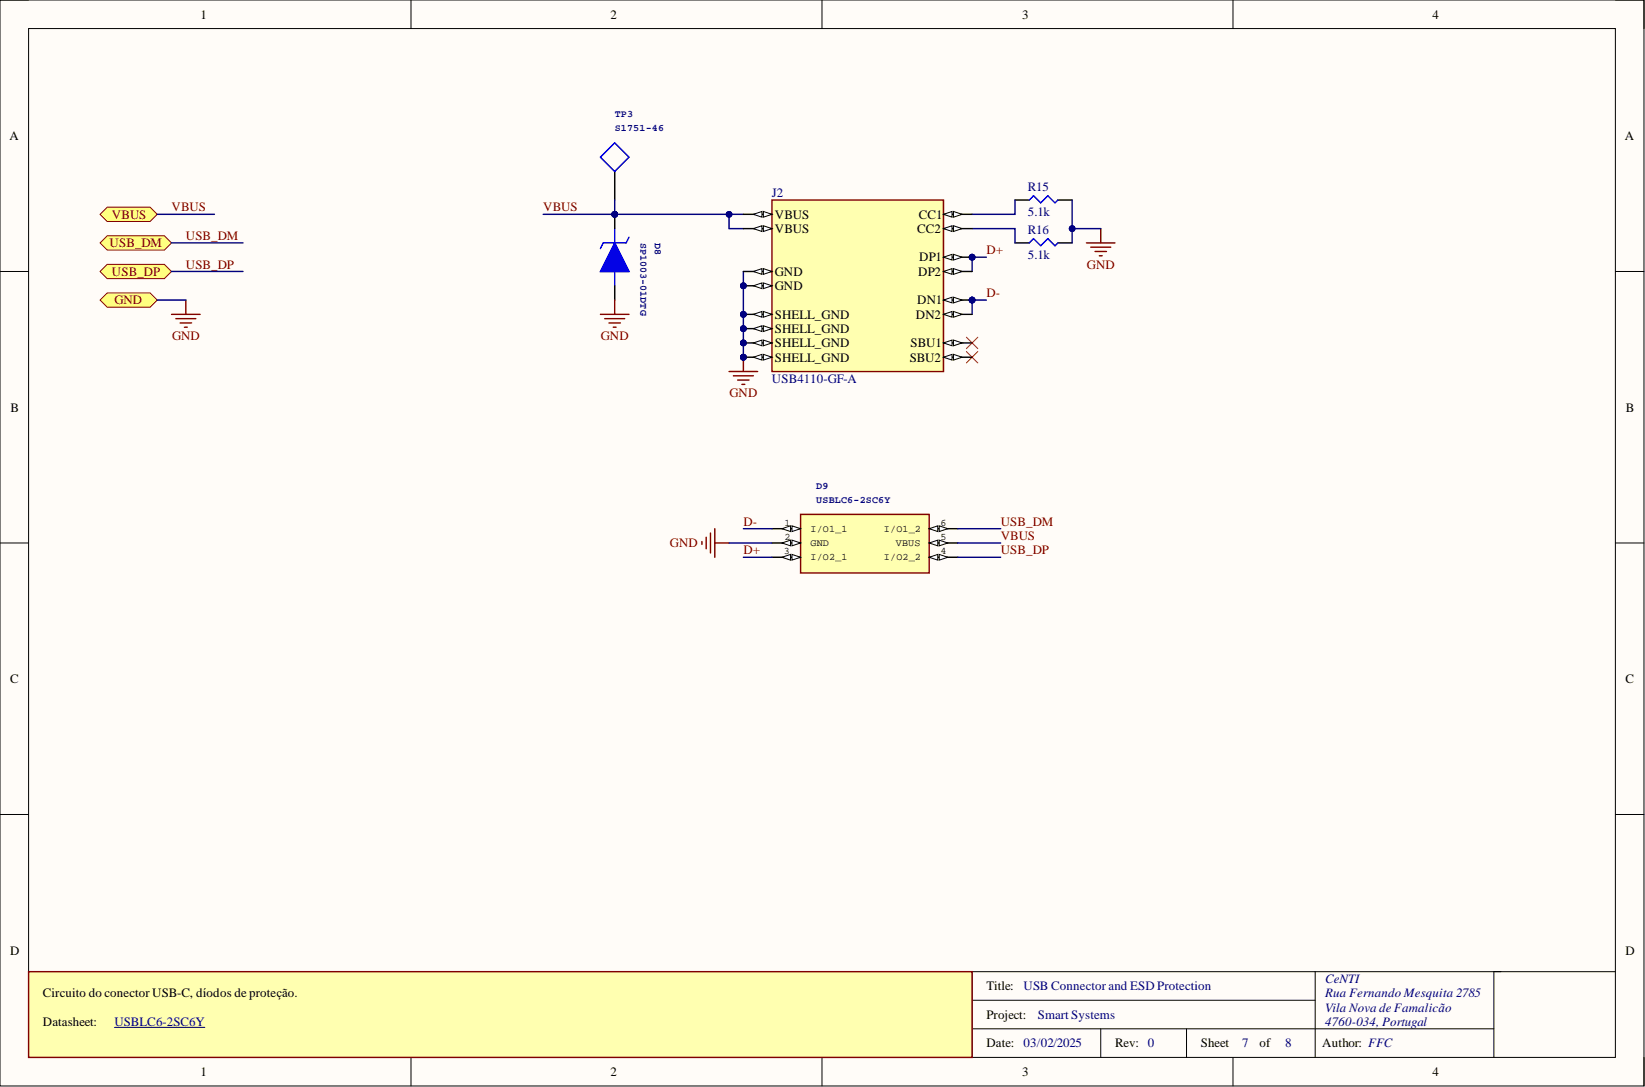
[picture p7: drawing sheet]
<svg xmlns="http://www.w3.org/2000/svg" width="292mm" height="193mm" viewBox="0 0 292 193" stroke-linecap="round" stroke-linejoin="round" font-family="sans-serif">
<defs><g id="words">
<g font-size="2.3">
<text x="35.6" y="3.3">1</text>
<text x="108.4" y="3.3">2</text>
<text x="181.5" y="3.3">3</text>
<text x="254.3" y="3.3">4</text>
<text x="1.7" y="24.9">A</text>
<text x="288.5" y="24.9">A</text>
<text x="137.6" y="38.8">VBUS</text>
<text x="137.6" y="41.3">VBUS</text>
<text x="162.9" y="41.3">CC2</text>
<text x="163.1" y="38.8">CC1</text>
<text x="163.2" y="46.4">DP1</text>
<text x="137.6" y="49">GND</text>
<text x="137.6" y="51.5">GND</text>
<text x="163.1" y="49">DP2</text>
<text x="137.6" y="56.6">SHELL_GND</text>
<text x="137.6" y="59.1">SHELL_GND</text>
<text x="162.6" y="56.6">DN2</text>
<text x="162.9" y="54">DN1</text>
<text x="137.6" y="61.6">SHELL_GND</text>
<text x="137.6" y="64.2">SHELL_GND</text>
<text x="161.5" y="64.2">SBU2</text>
<text x="161.7" y="61.6">SBU1</text>
<text x="1.9" y="73.1">B</text>
<text x="288.7" y="73.1">B</text>
<text x="1.8" y="121.3">C</text>
<text x="288.6" y="121.3">C</text>
<text x="1.8" y="169.5">D</text>
<text x="288.6" y="169.5">D</text>
<text x="7.6" y="177.1">Circuito do conector USB-C, díodos de proteção.</text>
<text x="175.2" y="175.8">Title:</text>
<text x="7.6" y="182.1">Datasheet:</text>
<text x="175.2" y="180.9">Project:</text>
<text x="175.2" y="185.9">Date:</text>
<text x="198" y="185.9">Rev: 0</text>
<text x="213.2" y="185.9">Sheet</text>
<text x="223.6" y="185.9">of</text>
<text x="234.8" y="185.9">Author: FFC</text>
<text x="35.6" y="191">1</text>
<text x="108.4" y="191">2</text>
<text x="181.5" y="191">3</text>
<text x="254.3" y="191">4</text>
</g>
<g font-size="2.3" fill="#000080">
<text x="137.1" y="35">J2</text>
<text x="182.5" y="34">R15</text>
<text x="182.5" y="38.3">5.1k</text>
<text x="182.5" y="41.6">R16</text>
<text x="182.5" y="45.9">5.1k</text>
<text x="137.1" y="68">USB4110-GF-A</text>
<text x="181.8" y="175.8">USB Connector and ESD Protection</text>
<text x="235.3" y="174.5">CeNTI</text>
<text x="235.3" y="177.1">Rua Fernando Mesquita 2785</text>
<text x="235.3" y="179.6">Vila Nova de Famalicão</text>
<text x="20.3" y="182.1">USBLC6-2SC6Y</text>
<text x="181.8" y="185.9">03/02/2025</text>
<text x="184.3" y="180.9">Smart Systems</text>
<text x="220.6" y="185.9">7</text>
<text x="228.2" y="185.9">8</text>
<text x="235.3" y="182.1">4760-034, Portugal</text>
</g>
<g font-size="2.3" fill="#800000">
<text x="19.9" y="38.8">VBUS</text>
<text x="30.5" y="37.5">VBUS</text>
<text x="96.5" y="37.5">VBUS</text>
<text x="19.5" y="43.9">USB_DM</text>
<text x="33" y="42.6">USB_DM</text>
<text x="33" y="47.7">USB_DP</text>
<text x="175.2" y="45.2">D+</text>
<text x="193" y="47.7">GND</text>
<text x="19.9" y="49">USB_DP</text>
<text x="175.2" y="52.8">D-</text>
<text x="20.3" y="54">GND</text>
<text x="30.5" y="60.4">GND</text>
<text x="106.7" y="60.4">GND</text>
<text x="129.5" y="70.5">GND</text>
<text x="132" y="93.3">D-</text>
<text x="177.7" y="93.3">USB_DM</text>
<text x="177.7" y="95.9">VBUS</text>
<text x="119" y="97.2">GND</text>
<text x="132" y="98.4">D+</text>
<text x="177.7" y="98.4">USB_DP</text>
</g>
<g font-size="1.8" fill="#000080">
<text x="109.2" y="20.8">TP3</text>
<text x="109.2" y="23.3">S1751-46</text>
<text x="113.7" y="43.1" transform="rotate(90 113.7 43.1)">SP1003-01DTG</text>
<text x="116.3" y="43.1" transform="rotate(90 116.3 43.1)">D8</text>
<text x="144.9" y="86.8">D9</text>
<text x="144.9" y="89.3">USBLC6-2SC6Y</text>
</g>
<g font-size="1.8">
<text x="139.3" y="93.3">1</text>
<text x="139.3" y="95.9">2</text>
<text x="143.9" y="94.4">I/O1_1</text>
<text x="157" y="94.4">I/O1_2</text>
<text x="167" y="93.3">6</text>
<text x="167" y="95.9">5</text>
<text x="139.2" y="98.4">3</text>
<text x="143.9" y="96.9">GND</text>
<text x="143.9" y="99.4">I/O2_1</text>
<text x="157" y="99.4">I/O2_2</text>
<text x="159.1" y="96.9">VBUS</text>
<text x="167" y="98.4">4</text>
</g>
</g></defs>
<path d="M0 0h291.9v192.8h-291.9z" fill-rule="evenodd" fill="#fffcf8"/>
<path d="M0 0h291.9v192.8h-291.9z" fill="none" stroke="#000" stroke-width=".18"/>
<path d="M5.1 5.1h281.7v182.6h-281.7z" fill-rule="evenodd" fill="#fffcf8"/>
<g fill="none" stroke="#000" stroke-width=".18">
<path d="M0 0h5.1M73 0v5.1M146 0v5.1M218.9 0v5.1M286.8 0h5.1v5.1M5.1 5.1h281.7v182.6h-281.7zM0 48.2h5.1M286.8 48.2h5.1M0 96.4h5.1M286.8 96.4h5.1M0 144.6h5.1M286.8 144.6h5.1"/>
<path d="M172.6 177.6h60.9M233.5 172.5v15.2M265.3 172.5v15.2M286.8 172.5h-114.2v15.2M73 187.7v5.1M146 187.7v5.1M172.6 182.6h92.7M195.5 182.6v5.1M210.7 182.6v5.1M218.9 187.7v5.1M291.9 187.7v5.1"/>
</g>
<path d="M124.6 96.1v.5M125.4 95.4v2M126.2 94.6v3.6M126.9 93.9v5M126.9 96.4h2.6" fill="none" stroke="#800000" stroke-width=".25"/>
<path d="M17.8 38l1.2-1.2h7.7l1.2 1.2-1.2 1.3h-7.7z" fill-rule="evenodd" fill="#ffff80"/>
<path d="M17.8 38l1.2-1.2h7.7l1.2 1.2-1.2 1.3h-7.7z" fill="none" stroke="#800000" stroke-width=".18"/>
<path d="M17.8 53.3l1.2-1.3h7.7l1.2 1.3-1.2 1.2h-7.7z" fill-rule="evenodd" fill="#ffff80"/>
<path d="M17.8 53.3l1.2-1.3h7.7l1.2 1.3-1.2 1.2h-7.7z" fill="none" stroke="#800000" stroke-width=".18"/>
<path d="M30.5 55.8h5M31.2 56.6h3.6M32 57.3h2M32.7 58.1h.6M33 53.3v2.5" fill="none" stroke="#800000" stroke-width=".25"/>
<path d="M17.8 48.2l1.2-1.3h10.2l1.3 1.3-1.3 1.3h-10.2z" fill-rule="evenodd" fill="#ffff80"/>
<path d="M17.8 48.2l1.2-1.3h10.2l1.3 1.3-1.3 1.3h-10.2z" fill="none" stroke="#800000" stroke-width=".18"/>
<path d="M17.8 43.1l1.2-1.2h10.2l1.3 1.2-1.3 1.3h-10.2z" fill-rule="evenodd" fill="#ffff80"/>
<path d="M17.8 43.1l1.2-1.2h10.2l1.3 1.2-1.3 1.3h-10.2z" fill="none" stroke="#800000" stroke-width=".18"/>
<path d="M5.1 172.5h167.5v15.2h-167.5z" fill-rule="evenodd" fill="#ffffb0"/>
<path d="M5.1 172.5h167.5v15.2h-167.5z" fill="none" stroke="#800000" stroke-width=".25"/>
<path d="M142.2 91.3h22.8v10.4h-22.8z" fill-rule="evenodd" fill="#ffffb0"/>
<path d="M142.2 91.3h22.8v10.4h-22.8z" fill="none" stroke="#800000" stroke-width=".25"/>
<path d="M137.1 93.9h5.1" fill="none" stroke="#000" stroke-width=".25"/>
<path d="M140.6 93.3l1.6 .6-1.6 .5z" fill="#f8fcff"/>
<path d="M140.6 93.3l1.6 .6-1.6 .5z" fill="none" stroke="#000" stroke-width=".18"/>
<path d="M138.9 93.9l1.5-.6v1.1z" fill="#f8fcff"/>
<path d="M138.9 93.9l1.5-.6v1.1z" fill="none" stroke="#000" stroke-width=".18"/>
<path d="M137.1 96.4h5.1" fill="none" stroke="#000" stroke-width=".25"/>
<path d="M140.6 95.9l1.6 .5-1.6 .5z" fill="#f8fcff"/>
<path d="M140.6 95.9l1.6 .5-1.6 .5z" fill="none" stroke="#000" stroke-width=".18"/>
<path d="M138.9 96.4l1.5-.5v1z" fill="#f8fcff"/>
<path d="M138.9 96.4l1.5-.5v1z" fill="none" stroke="#000" stroke-width=".18"/>
<path d="M137.1 98.9h5.1" fill="none" stroke="#000" stroke-width=".25"/>
<path d="M140.6 98.4l1.6 .5-1.6 .5z" fill="#f8fcff"/>
<path d="M140.6 98.4l1.6 .5-1.6 .5z" fill="none" stroke="#000" stroke-width=".18"/>
<path d="M138.9 98.9l1.5-.5v1z" fill="#f8fcff"/>
<path d="M138.9 98.9l1.5-.5v1z" fill="none" stroke="#000" stroke-width=".18"/>
<path d="M165 93.9h5.1" fill="none" stroke="#000" stroke-width=".25"/>
<path d="M165 93.9l1.5-.6v1.1z" fill="#f8fcff"/>
<path d="M165 93.9l1.5-.6v1.1z" fill="none" stroke="#000" stroke-width=".18"/>
<path d="M166.8 93.3l1.5 .6-1.5 .5z" fill="#f8fcff"/>
<path d="M166.8 93.3l1.5 .6-1.5 .5z" fill="none" stroke="#000" stroke-width=".18"/>
<path d="M165 96.4h5.1" fill="none" stroke="#000" stroke-width=".25"/>
<path d="M165 96.4l1.5-.5v1z" fill="#f8fcff"/>
<path d="M165 96.4l1.5-.5v1z" fill="none" stroke="#000" stroke-width=".18"/>
<path d="M166.8 95.9l1.5 .5-1.5 .5z" fill="#f8fcff"/>
<path d="M166.8 95.9l1.5 .5-1.5 .5z" fill="none" stroke="#000" stroke-width=".18"/>
<path d="M165 98.9h5.1" fill="none" stroke="#000" stroke-width=".25"/>
<path d="M165 98.9l1.5-.5v1z" fill="#f8fcff"/>
<path d="M165 98.9l1.5-.5v1z" fill="none" stroke="#000" stroke-width=".18"/>
<path d="M166.8 98.4l1.5 .5-1.5 .5z" fill="#f8fcff"/>
<path d="M166.8 98.4l1.5 .5-1.5 .5z" fill="none" stroke="#000" stroke-width=".18"/>
<path d="M171.6 59.9l2 2M173.6 59.9l-2 2M171.6 62.4l2 2M173.6 62.4l-2 2" fill="none" stroke="#f00" stroke-width=".18"/>
<path d="M180.2 35.5h2.6M187.8 35.5h2.6M180.2 43.1h2.6M187.8 43.1h2.6" fill="none" stroke="#000" stroke-width=".25"/>
<path d="M182.8 35.5l.7-.7 1.3 1.2 1.3-1.2 1.2 1.2 .5-.5M182.8 43.1l.7-.7 1.3 1.2 1.3-1.2 1.2 1.2 .5-.5" fill="none" stroke="#00f" stroke-width=".25"/>
<path d="M192.9 43.1h5.1M193.7 43.9h3.5M194.4 44.6h2.1M195.2 45.4h.5M195.5 40.6v2.5M129.5 66h5M130.2 66.7h3.6M131 67.5h2M131.7 68.2h.6M132 63.4v2.6" fill="none" stroke="#800000" stroke-width=".25"/>
<circle cx="132" cy="63.4" r=".51" fill="#000080"/>
<circle cx="132" cy="63.4" r=".51" fill="none" stroke="#000080" stroke-width=".18"/>
<circle cx="109.2" cy="38" r=".51" fill="#000080"/>
<circle cx="109.2" cy="38" r=".51" fill="none" stroke="#000080" stroke-width=".18"/>
<path d="M106.6 48.2h5.1M107.1 43.1h4.1M109.2 40.6v2.5M109.2 48.2v2.5" fill="none" stroke="#00f" stroke-width=".25"/>
<path d="M109.2 38v2.6" fill="none" stroke="#000" stroke-width=".25"/>
<circle cx="109.2" cy="38" r=".51" fill="#000080"/>
<circle cx="109.2" cy="38" r=".51" fill="none" stroke="#000080" stroke-width=".18"/>
<path d="M109.2 50.7v2.6" fill="none" stroke="#000" stroke-width=".25"/>
<path d="M109.2 43.1l2.5 5.1h-5.1z" fill="#00f"/>
<path d="M107.1 43.1l-.5 1M109.2 43.1l2.5 5.1h-5.1zM111.7 42.1l-.5 1" fill="none" stroke="#00f" stroke-width=".25"/>
<path d="M106.6 55.8h5.1M107.4 56.6h3.5M108.1 57.3h2.1M108.9 58.1h.5M109.2 53.3v2.5" fill="none" stroke="#800000" stroke-width=".25"/>
<path d="M27.9 38h10.2M180.2 35.5v2.5h-7.6M190.4 35.5v5.1M27.9 53.3h5.1M30.5 43.1h12.7M30.5 48.2h12.7M172.6 40.6h7.6v2.5M129.5 96.4h7.6M132 93.9h5.1M132 98.9h5.1M170.1 98.9h7.6" fill="none" stroke="#000080" stroke-width=".25"/>
<circle cx="190.4" cy="40.6" r=".51" fill="#000080"/>
<circle cx="190.4" cy="40.6" r=".51" fill="none" stroke="#000080" stroke-width=".18"/>
<path d="M195.5 40.6h-5.1v2.5" fill="none" stroke="#000080" stroke-width=".25"/>
<circle cx="190.4" cy="40.6" r=".51" fill="#000080"/>
<circle cx="190.4" cy="40.6" r=".51" fill="none" stroke="#000080" stroke-width=".18"/>
<path d="M132 48.2v15.2" fill="none" stroke="#000080" stroke-width=".25"/>
<circle cx="132" cy="50.7" r=".51" fill="#000080"/>
<circle cx="132" cy="50.7" r=".51" fill="none" stroke="#000080" stroke-width=".18"/>
<circle cx="132" cy="55.8" r=".51" fill="#000080"/>
<circle cx="132" cy="55.8" r=".51" fill="none" stroke="#000080" stroke-width=".18"/>
<circle cx="132" cy="58.3" r=".51" fill="#000080"/>
<circle cx="132" cy="58.3" r=".51" fill="none" stroke="#000080" stroke-width=".18"/>
<circle cx="132" cy="60.9" r=".51" fill="#000080"/>
<circle cx="132" cy="60.9" r=".51" fill="none" stroke="#000080" stroke-width=".18"/>
<circle cx="132" cy="63.4" r=".51" fill="#000080"/>
<circle cx="132" cy="63.4" r=".51" fill="none" stroke="#000080" stroke-width=".18"/>
<path d="M129.5 38v2.6h2.5" fill="none" stroke="#000080" stroke-width=".25"/>
<circle cx="129.5" cy="38" r=".51" fill="#000080"/>
<circle cx="129.5" cy="38" r=".51" fill="none" stroke="#000080" stroke-width=".18"/>
<path d="M172.6 45.7h2.6M170.1 93.9h7.6M170.1 96.4h7.6" fill="none" stroke="#000080" stroke-width=".25"/>
<circle cx="172.6" cy="45.7" r=".51" fill="#000080"/>
<circle cx="172.6" cy="45.7" r=".51" fill="none" stroke="#000080" stroke-width=".18"/>
<path d="M172.6 45.7v2.5" fill="none" stroke="#000080" stroke-width=".25"/>
<circle cx="172.6" cy="45.7" r=".51" fill="#000080"/>
<circle cx="172.6" cy="45.7" r=".51" fill="none" stroke="#000080" stroke-width=".18"/>
<path d="M172.6 53.3v2.5" fill="none" stroke="#000080" stroke-width=".25"/>
<circle cx="172.6" cy="53.3" r=".51" fill="#000080"/>
<circle cx="172.6" cy="53.3" r=".51" fill="none" stroke="#000080" stroke-width=".18"/>
<path d="M172.6 53.3h2.6" fill="none" stroke="#000080" stroke-width=".25"/>
<circle cx="172.6" cy="53.3" r=".51" fill="#000080"/>
<circle cx="172.6" cy="53.3" r=".51" fill="none" stroke="#000080" stroke-width=".18"/>
<path d="M96.5 38h35.5" fill="none" stroke="#000080" stroke-width=".25"/>
<circle cx="129.5" cy="38" r=".51" fill="#000080"/>
<circle cx="129.5" cy="38" r=".51" fill="none" stroke="#000080" stroke-width=".18"/>
<circle cx="109.2" cy="38" r=".51" fill="#000080"/>
<circle cx="109.2" cy="38" r=".51" fill="none" stroke="#000080" stroke-width=".18"/>
<path d="M109.2 30.4v5.1" fill="none" stroke="#000" stroke-width=".25"/>
<path d="M106.6 27.9l2.6-2.5 2.5 2.5-2.5 2.5z" fill="none" stroke="#00f" stroke-width=".25"/>
<path d="M109.2 35.5v2.5" fill="none" stroke="#000080" stroke-width=".25"/>
<circle cx="109.2" cy="38" r=".51" fill="#000080"/>
<circle cx="109.2" cy="38" r=".51" fill="none" stroke="#000080" stroke-width=".18"/>
<circle cx="132" cy="50.7" r=".51" fill="#000080"/>
<circle cx="132" cy="50.7" r=".51" fill="none" stroke="#000080" stroke-width=".18"/>
<circle cx="132" cy="55.8" r=".51" fill="#000080"/>
<circle cx="132" cy="55.8" r=".51" fill="none" stroke="#000080" stroke-width=".18"/>
<circle cx="132" cy="58.3" r=".51" fill="#000080"/>
<circle cx="132" cy="58.3" r=".51" fill="none" stroke="#000080" stroke-width=".18"/>
<circle cx="132" cy="60.9" r=".51" fill="#000080"/>
<circle cx="132" cy="60.9" r=".51" fill="none" stroke="#000080" stroke-width=".18"/>
<circle cx="132" cy="63.4" r=".51" fill="#000080"/>
<circle cx="132" cy="63.4" r=".51" fill="none" stroke="#000080" stroke-width=".18"/>
<circle cx="172.6" cy="45.7" r=".51" fill="#000080"/>
<circle cx="172.6" cy="45.7" r=".51" fill="none" stroke="#000080" stroke-width=".18"/>
<circle cx="172.6" cy="53.3" r=".51" fill="#000080"/>
<circle cx="172.6" cy="53.3" r=".51" fill="none" stroke="#000080" stroke-width=".18"/>
<path d="M137.1 35.5h30.4v30.5h-30.4z" fill-rule="evenodd" fill="#ffffb0"/>
<path d="M137.1 35.5h30.4v30.5h-30.4z" fill="none" stroke="#800000" stroke-width=".25"/>
<path d="M132 38h5.1" fill="none" stroke="#000" stroke-width=".25"/>
<path d="M135.6 37.5l1.5 .5-1.5 .6z" fill="#f8fcff"/>
<path d="M135.6 37.5l1.5 .5-1.5 .6z" fill="none" stroke="#000" stroke-width=".18"/>
<path d="M133.8 38l1.5-.5v1.1z" fill="#f8fcff"/>
<path d="M133.8 38l1.5-.5v1.1z" fill="none" stroke="#000" stroke-width=".18"/>
<path d="M132 40.6h5.1" fill="none" stroke="#000" stroke-width=".25"/>
<path d="M135.6 40.1l1.5 .5-1.5 .5z" fill="#f8fcff"/>
<path d="M135.6 40.1l1.5 .5-1.5 .5z" fill="none" stroke="#000" stroke-width=".18"/>
<path d="M133.8 40.6l1.5-.5v1z" fill="#f8fcff"/>
<path d="M133.8 40.6l1.5-.5v1z" fill="none" stroke="#000" stroke-width=".18"/>
<path d="M132 48.2h5.1" fill="none" stroke="#000" stroke-width=".25"/>
<path d="M135.6 47.7l1.5 .5-1.5 .5z" fill="#f8fcff"/>
<path d="M135.6 47.7l1.5 .5-1.5 .5z" fill="none" stroke="#000" stroke-width=".18"/>
<path d="M133.8 48.2l1.5-.5v1z" fill="#f8fcff"/>
<path d="M133.8 48.2l1.5-.5v1z" fill="none" stroke="#000" stroke-width=".18"/>
<path d="M132 50.7h5.1" fill="none" stroke="#000" stroke-width=".25"/>
<path d="M135.6 50.2l1.5 .5-1.5 .5z" fill="#f8fcff"/>
<path d="M135.6 50.2l1.5 .5-1.5 .5z" fill="none" stroke="#000" stroke-width=".18"/>
<path d="M133.8 50.7l1.5-.5v1z" fill="#f8fcff"/>
<path d="M133.8 50.7l1.5-.5v1z" fill="none" stroke="#000" stroke-width=".18"/>
<circle cx="132" cy="50.7" r=".51" fill="#000080"/>
<circle cx="132" cy="50.7" r=".51" fill="none" stroke="#000080" stroke-width=".18"/>
<path d="M132 55.8h5.1" fill="none" stroke="#000" stroke-width=".25"/>
<path d="M135.6 55.3l1.5 .5-1.5 .5z" fill="#f8fcff"/>
<path d="M135.6 55.3l1.5 .5-1.5 .5z" fill="none" stroke="#000" stroke-width=".18"/>
<path d="M133.8 55.8l1.5-.5v1z" fill="#f8fcff"/>
<path d="M133.8 55.8l1.5-.5v1z" fill="none" stroke="#000" stroke-width=".18"/>
<circle cx="132" cy="55.8" r=".51" fill="#000080"/>
<circle cx="132" cy="55.8" r=".51" fill="none" stroke="#000080" stroke-width=".18"/>
<path d="M132 58.3h5.1" fill="none" stroke="#000" stroke-width=".25"/>
<path d="M135.6 57.8l1.5 .5-1.5 .5z" fill="#f8fcff"/>
<path d="M135.6 57.8l1.5 .5-1.5 .5z" fill="none" stroke="#000" stroke-width=".18"/>
<path d="M133.8 58.3l1.5-.5v1z" fill="#f8fcff"/>
<path d="M133.8 58.3l1.5-.5v1z" fill="none" stroke="#000" stroke-width=".18"/>
<circle cx="132" cy="58.3" r=".51" fill="#000080"/>
<circle cx="132" cy="58.3" r=".51" fill="none" stroke="#000080" stroke-width=".18"/>
<path d="M132 60.9h5.1" fill="none" stroke="#000" stroke-width=".25"/>
<path d="M135.6 60.4l1.5 .5-1.5 .5z" fill="#f8fcff"/>
<path d="M135.6 60.4l1.5 .5-1.5 .5z" fill="none" stroke="#000" stroke-width=".18"/>
<path d="M133.8 60.9l1.5-.5v1z" fill="#f8fcff"/>
<path d="M133.8 60.9l1.5-.5v1z" fill="none" stroke="#000" stroke-width=".18"/>
<circle cx="132" cy="60.9" r=".51" fill="#000080"/>
<circle cx="132" cy="60.9" r=".51" fill="none" stroke="#000080" stroke-width=".18"/>
<path d="M132 63.4h5.1" fill="none" stroke="#000" stroke-width=".25"/>
<path d="M135.6 62.9l1.5 .5-1.5 .5z" fill="#f8fcff"/>
<path d="M135.6 62.9l1.5 .5-1.5 .5z" fill="none" stroke="#000" stroke-width=".18"/>
<path d="M133.8 63.4l1.5-.5v1z" fill="#f8fcff"/>
<path d="M133.8 63.4l1.5-.5v1z" fill="none" stroke="#000" stroke-width=".18"/>
<circle cx="132" cy="63.4" r=".51" fill="#000080"/>
<circle cx="132" cy="63.4" r=".51" fill="none" stroke="#000080" stroke-width=".18"/>
<path d="M167.5 38h5.1" fill="none" stroke="#000" stroke-width=".25"/>
<path d="M167.5 38l1.6-.5v1.1z" fill="#f8fcff"/>
<path d="M167.5 38l1.6-.5v1.1z" fill="none" stroke="#000" stroke-width=".18"/>
<path d="M169.3 37.5l1.5 .5-1.5 .6z" fill="#f8fcff"/>
<path d="M169.3 37.5l1.5 .5-1.5 .6z" fill="none" stroke="#000" stroke-width=".18"/>
<path d="M167.5 40.6h5.1" fill="none" stroke="#000" stroke-width=".25"/>
<path d="M167.5 40.6l1.6-.5v1z" fill="#f8fcff"/>
<path d="M167.5 40.6l1.6-.5v1z" fill="none" stroke="#000" stroke-width=".18"/>
<path d="M169.3 40.1l1.5 .5-1.5 .5z" fill="#f8fcff"/>
<path d="M169.3 40.1l1.5 .5-1.5 .5z" fill="none" stroke="#000" stroke-width=".18"/>
<path d="M167.5 45.7h5.1" fill="none" stroke="#000" stroke-width=".25"/>
<path d="M167.5 45.7l1.6-.5v1z" fill="#f8fcff"/>
<path d="M167.5 45.7l1.6-.5v1z" fill="none" stroke="#000" stroke-width=".18"/>
<path d="M169.3 45.2l1.5 .5-1.5 .5z" fill="#f8fcff"/>
<path d="M169.3 45.2l1.5 .5-1.5 .5z" fill="none" stroke="#000" stroke-width=".18"/>
<circle cx="172.6" cy="45.7" r=".51" fill="#000080"/>
<circle cx="172.6" cy="45.7" r=".51" fill="none" stroke="#000080" stroke-width=".18"/>
<path d="M167.5 48.2h5.1" fill="none" stroke="#000" stroke-width=".25"/>
<path d="M167.5 48.2l1.6-.5v1z" fill="#f8fcff"/>
<path d="M167.5 48.2l1.6-.5v1z" fill="none" stroke="#000" stroke-width=".18"/>
<path d="M169.3 47.7l1.5 .5-1.5 .5z" fill="#f8fcff"/>
<path d="M169.3 47.7l1.5 .5-1.5 .5z" fill="none" stroke="#000" stroke-width=".18"/>
<path d="M167.5 53.3h5.1" fill="none" stroke="#000" stroke-width=".25"/>
<path d="M167.5 53.3l1.6-.5v1z" fill="#f8fcff"/>
<path d="M167.5 53.3l1.6-.5v1z" fill="none" stroke="#000" stroke-width=".18"/>
<path d="M169.3 52.8l1.5 .5-1.5 .5z" fill="#f8fcff"/>
<path d="M169.3 52.8l1.5 .5-1.5 .5z" fill="none" stroke="#000" stroke-width=".18"/>
<circle cx="172.6" cy="53.3" r=".51" fill="#000080"/>
<circle cx="172.6" cy="53.3" r=".51" fill="none" stroke="#000080" stroke-width=".18"/>
<path d="M167.5 55.8h5.1" fill="none" stroke="#000" stroke-width=".25"/>
<path d="M167.5 55.8l1.6-.5v1z" fill="#f8fcff"/>
<path d="M167.5 55.8l1.6-.5v1z" fill="none" stroke="#000" stroke-width=".18"/>
<path d="M169.3 55.3l1.5 .5-1.5 .5z" fill="#f8fcff"/>
<path d="M169.3 55.3l1.5 .5-1.5 .5z" fill="none" stroke="#000" stroke-width=".18"/>
<path d="M167.5 60.9h5.1" fill="none" stroke="#000" stroke-width=".25"/>
<path d="M167.5 60.9l1.6-.5v1z" fill="#f8fcff"/>
<path d="M167.5 60.9l1.6-.5v1z" fill="none" stroke="#000" stroke-width=".18"/>
<path d="M169.3 60.4l1.5 .5-1.5 .5z" fill="#f8fcff"/>
<path d="M169.3 60.4l1.5 .5-1.5 .5z" fill="none" stroke="#000" stroke-width=".18"/>
<path d="M167.5 63.4h5.1" fill="none" stroke="#000" stroke-width=".25"/>
<path d="M167.5 63.4l1.6-.5v1z" fill="#f8fcff"/>
<path d="M167.5 63.4l1.6-.5v1z" fill="none" stroke="#000" stroke-width=".18"/>
<path d="M169.3 62.9l1.5 .5-1.5 .5z" fill="#f8fcff"/>
<path d="M169.3 62.9l1.5 .5-1.5 .5z" fill="none" stroke="#000" stroke-width=".18"/>
<path d="M20.3 182.4h16.1" fill="none" stroke="#000080" stroke-width=".18"/>
<use href="#words"/>
</svg>
